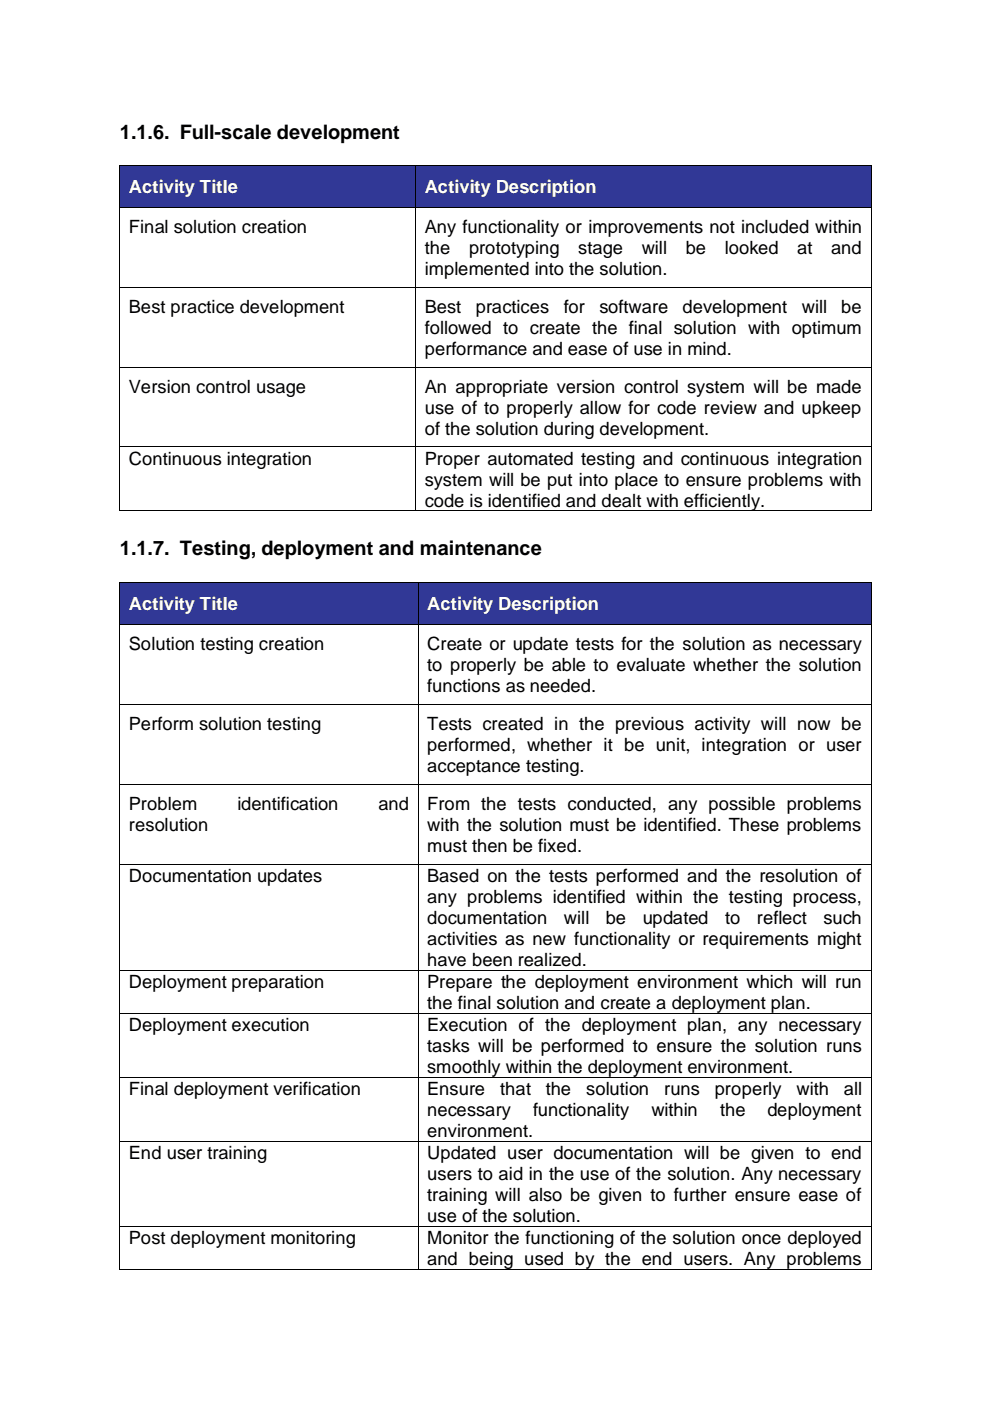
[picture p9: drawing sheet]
<svg xmlns="http://www.w3.org/2000/svg" width="210mm" height="297mm" viewBox="0 0 210 297" stroke-linecap="round" stroke-linejoin="round" font-family="sans-serif">
<defs><g id="words">
<g font-size="4.2">
<text x="25.4" y="29.4">1.1.6. Full-scale development</text>
<text x="25.4" y="117.8">1.1.7. Testing, deployment and maintenance</text>
</g>
<g font-size="3.9" fill="#fff">
<text x="27.3" y="40.9">Activity Title</text>
<text x="90.1" y="40.9">Activity Description</text>
<text x="27.3" y="129.4">Activity Title</text>
<text x="90.6" y="129.4">Activity Description</text>
</g>
<g font-size="3.9">
<text x="27.3" y="49.4">Final solution creation</text>
<text x="90.1" y="49.4">Any functionality or improvements not included within</text>
<text x="90.1" y="53.8">the</text>
<text x="99.5" y="53.8">prototyping</text>
<text x="122.7" y="53.8">stage</text>
<text x="136.2" y="53.8">will</text>
<text x="145.5" y="53.8">be</text>
<text x="153.8" y="53.8">looked</text>
<text x="169.1" y="53.8">at</text>
<text x="176.3" y="53.8">and</text>
<text x="90.1" y="58.3">implemented into the solution.</text>
<text x="27.3" y="66.3">Best practice development</text>
<text x="90.1" y="66.3">Best</text>
<text x="90.1" y="70.7">followed to create the final solution with optimum</text>
<text x="100.9" y="66.3">practices</text>
<text x="119.6" y="66.3">for</text>
<text x="127.2" y="66.3">software</text>
<text x="144.8" y="66.3">development</text>
<text x="170.1" y="66.3">will</text>
<text x="178.4" y="66.3">be</text>
<text x="90.1" y="75.3">performance and ease of use in mind.</text>
<text x="27.3" y="83.3">Version control usage</text>
<text x="90.1" y="83.3">An appropriate version control system will be made</text>
<text x="90.1" y="87.8">use of to properly allow for code review and upkeep</text>
<text x="90.1" y="92.3">of the solution during development.</text>
<text x="27.3" y="98.5">Continuous integration</text>
<text x="90.1" y="98.5">Proper automated testing and continuous integration</text>
<text x="90.1" y="103">system will be put into place to ensure problems with</text>
<text x="90.1" y="107.5">code is identified and dealt with efficiently.</text>
<text x="27.3" y="137.8">Solution testing creation</text>
<text x="90.6" y="137.8">Create or update tests for the solution as necessary</text>
<text x="90.6" y="142.3">to properly be able to evaluate whether the solution</text>
<text x="90.6" y="146.8">functions as needed.</text>
<text x="27.3" y="154.7">Perform solution testing</text>
<text x="90.6" y="154.7">Tests created in the previous activity will now be</text>
<text x="90.6" y="159.2">performed, whether it be unit, integration or user</text>
<text x="90.6" y="163.7">acceptance testing.</text>
<text x="27.3" y="171.7">Problem</text>
<text x="50.3" y="171.7">identification</text>
<text x="80.3" y="171.7">and</text>
<text x="90.6" y="171.7">From the tests conducted, any possible problems</text>
<text x="27.3" y="176.2">resolution</text>
<text x="90.6" y="176.2">with the solution must be identified. These problems</text>
<text x="90.6" y="180.7">must then be fixed.</text>
<text x="27.3" y="186.9">Documentation updates</text>
<text x="90.6" y="186.9">Based on the tests performed and the resolution of</text>
<text x="90.6" y="191.4">any problems identified within the testing process,</text>
<text x="90.6" y="195.9">documentation</text>
<text x="119.6" y="195.9">will</text>
<text x="128.5" y="195.9">be</text>
<text x="136.3" y="195.9">updated</text>
<text x="153.8" y="195.9">to</text>
<text x="160.5" y="195.9">reflect</text>
<text x="174.6" y="195.9">such</text>
<text x="90.6" y="200.3">activities as new functionality or requirements might</text>
<text x="27.3" y="209.4">Deployment preparation</text>
<text x="90.6" y="204.9">have been realized.</text>
<text x="90.6" y="209.4">Prepare the deployment environment which will run</text>
<text x="90.6" y="213.9">the final solution and create a deployment plan.</text>
<text x="27.3" y="218.6">Deployment execution</text>
<text x="90.6" y="218.6">Execution of the deployment plan, any necessary</text>
<text x="90.6" y="223">tasks will be performed to ensure the solution runs</text>
<text x="90.6" y="227.5">smoothly within the deployment environment.</text>
<text x="27.3" y="232.1">Final deployment verification</text>
<text x="90.6" y="232.1">Ensure</text>
<text x="106.1" y="232.1">that</text>
<text x="115.8" y="232.1">the</text>
<text x="124.3" y="232.1">solution</text>
<text x="140.9" y="232.1">runs</text>
<text x="151.7" y="232.1">properly</text>
<text x="168.9" y="232.1">with</text>
<text x="179" y="232.1">all</text>
<text x="90.6" y="236.6">necessary</text>
<text x="113.1" y="236.6">functionality</text>
<text x="138.2" y="236.6">within</text>
<text x="152.7" y="236.6">the</text>
<text x="162.8" y="236.6">deployment</text>
<text x="27.3" y="245.7">End user training</text>
<text x="90.6" y="241.1">environment.</text>
<text x="90.6" y="245.7">Updated user documentation will be given to end</text>
<text x="90.6" y="250.2">users to aid in the use of the solution. Any necessary</text>
<text x="90.6" y="254.6">training will also be given to further ensure ease of</text>
<text x="27.3" y="263.8">Post deployment monitoring</text>
<text x="90.6" y="259.1">use of the solution.</text>
<text x="90.6" y="263.8">Monitor the functioning of the solution once deployed</text>
<text x="90.6" y="268.2">and being used by the end users. Any problems</text>
</g>
</g></defs>
<g fill="#313896">
<path d="M25.5 35.1h62.6v8.7h-62.6z" fill-rule="evenodd"/>
<path d="M27.3 35.1h58.9v8.7h-58.9z" fill-rule="evenodd"/>
<path d="M88.2 35.1h96.5v8.7h-96.5z" fill-rule="evenodd"/>
<path d="M90.1 35.1h92.8v8.7h-92.8z" fill-rule="evenodd"/>
</g>
<g fill="#000">
<path d="M25.3 34.9h.2v.2h-.2z" fill-rule="evenodd"/>
<path d="M25.3 34.9h.2v.2h-.2z" fill-rule="evenodd"/>
<path d="M88.1 34.9h.1v.2h-.1z" fill-rule="evenodd"/>
<path d="M184.7 34.9h.1v.2h-.1z" fill-rule="evenodd"/>
<path d="M184.7 34.9h.1v.2h-.1z" fill-rule="evenodd"/>
<path d="M25.3 43.8h.2v.2h-.2z" fill-rule="evenodd"/>
<path d="M88.1 43.8h.1v.2h-.1z" fill-rule="evenodd"/>
<path d="M184.7 43.8h.1v.2h-.1z" fill-rule="evenodd"/>
<path d="M25.3 60.8h.2v.2h-.2z" fill-rule="evenodd"/>
<path d="M25.3 77.7h.2v.2h-.2z" fill-rule="evenodd"/>
<path d="M88.1 60.8h.1v.2h-.1z" fill-rule="evenodd"/>
<path d="M88.1 77.7h.1v.2h-.1z" fill-rule="evenodd"/>
<path d="M184.7 60.8h.1v.2h-.1z" fill-rule="evenodd"/>
<path d="M184.7 77.7h.1v.2h-.1z" fill-rule="evenodd"/>
<path d="M25.3 94.7h.2v.1h-.2z" fill-rule="evenodd"/>
<path d="M88.1 94.7h.1v.1h-.1z" fill-rule="evenodd"/>
<path d="M184.7 94.7h.1v.1h-.1z" fill-rule="evenodd"/>
<path d="M25.3 108.2h.2v.2h-.2z" fill-rule="evenodd"/>
<path d="M25.3 108.2h.2v.2h-.2z" fill-rule="evenodd"/>
<path d="M88.1 108.2h.1v.2h-.1z" fill-rule="evenodd"/>
<path d="M184.7 108.2h.1v.2h-.1z" fill-rule="evenodd"/>
<path d="M184.7 108.2h.1v.2h-.1z" fill-rule="evenodd"/>
</g>
<g fill="none" stroke="#000" stroke-width=".21">
<path d="M25.4 35.1v8.7M25.5 35h62.6M88.1 35.1v8.7M88.2 35h96.5M184.8 35.1v8.7M25.4 44v16.8M25.5 43.9h62.6M88.1 44v16.8M88.2 43.9h96.5M184.8 44v16.8M25.4 61v16.7M25.4 77.9v16.8"/>
<path d="M25.5 60.9h62.6M25.5 77.8h62.6M88.1 61v16.7M88.1 77.9v16.8M88.2 60.9h96.5M88.2 77.8h96.5M184.8 61v16.7M184.8 77.9v16.8M25.4 94.8v13.4M25.5 94.7h62.6M88.1 94.8v13.4M88.2 94.7h96.5"/>
<path d="M184.8 94.8v13.4M25.5 108.3h62.6M88.2 108.3h96.5"/>
</g>
<g fill="#313896">
<path d="M25.5 123.6h63.1v8.6h-63.1z" fill-rule="evenodd"/>
<path d="M27.3 123.6h59.4v8.6h-59.4z" fill-rule="evenodd"/>
<path d="M88.8 123.6h95.9v8.6h-95.9z" fill-rule="evenodd"/>
<path d="M90.6 123.6h92.3v8.6h-92.3z" fill-rule="evenodd"/>
</g>
<g fill="#000">
<path d="M25.3 123.4h.2v.2h-.2z" fill-rule="evenodd"/>
<path d="M25.3 123.4h.2v.2h-.2z" fill-rule="evenodd"/>
<path d="M25.3 132.2h.2v.2h-.2z" fill-rule="evenodd"/>
<path d="M88.6 123.4h.2v.2h-.2z" fill-rule="evenodd"/>
<path d="M88.6 132.2h.2v.2h-.2z" fill-rule="evenodd"/>
<path d="M184.7 123.4h.1v.2h-.1z" fill-rule="evenodd"/>
<path d="M184.7 123.4h.1v.2h-.1z" fill-rule="evenodd"/>
<path d="M184.7 132.2h.1v.2h-.1z" fill-rule="evenodd"/>
<path d="M25.3 149.2h.2v.2h-.2z" fill-rule="evenodd"/>
<path d="M88.6 149.2h.2v.2h-.2z" fill-rule="evenodd"/>
<path d="M184.7 149.2h.1v.2h-.1z" fill-rule="evenodd"/>
<path d="M25.3 166.2h.2v.2h-.2z" fill-rule="evenodd"/>
<path d="M88.6 166.2h.2v.2h-.2z" fill-rule="evenodd"/>
<path d="M184.7 166.2h.1v.2h-.1z" fill-rule="evenodd"/>
<path d="M25.3 183.1h.2v.2h-.2z" fill-rule="evenodd"/>
<path d="M88.6 183.1h.2v.2h-.2z" fill-rule="evenodd"/>
<path d="M184.7 183.1h.1v.2h-.1z" fill-rule="evenodd"/>
<path d="M25.3 205.6h.2v.2h-.2z" fill-rule="evenodd"/>
<path d="M25.3 214.7h.2v.2h-.2z" fill-rule="evenodd"/>
<path d="M88.6 205.6h.2v.2h-.2z" fill-rule="evenodd"/>
<path d="M88.6 214.7h.2v.2h-.2z" fill-rule="evenodd"/>
<path d="M184.7 205.6h.1v.2h-.1z" fill-rule="evenodd"/>
<path d="M184.7 214.7h.1v.2h-.1z" fill-rule="evenodd"/>
<path d="M25.3 228.3h.2v.2h-.2z" fill-rule="evenodd"/>
<path d="M88.6 228.3h.2v.2h-.2z" fill-rule="evenodd"/>
<path d="M184.7 228.3h.1v.2h-.1z" fill-rule="evenodd"/>
<path d="M25.3 241.9h.2v.2h-.2z" fill-rule="evenodd"/>
<path d="M88.6 241.9h.2v.2h-.2z" fill-rule="evenodd"/>
<path d="M184.7 241.9h.1v.2h-.1z" fill-rule="evenodd"/>
<path d="M25.3 259.9h.2v.2h-.2z" fill-rule="evenodd"/>
<path d="M25.3 269h.2v.2h-.2z" fill-rule="evenodd"/>
<path d="M25.3 269h.2v.2h-.2z" fill-rule="evenodd"/>
<path d="M88.6 259.9h.2v.2h-.2z" fill-rule="evenodd"/>
<path d="M88.6 269h.2v.2h-.2z" fill-rule="evenodd"/>
<path d="M184.7 259.9h.1v.2h-.1z" fill-rule="evenodd"/>
<path d="M184.7 269h.1v.2h-.1z" fill-rule="evenodd"/>
<path d="M184.7 269h.1v.2h-.1z" fill-rule="evenodd"/>
</g>
<g fill="none" stroke="#000" stroke-width=".21">
<path d="M25.4 123.6v8.6M25.4 132.4v16.8M25.5 123.5h63.1M25.5 132.3h63.1M88.7 123.6v8.6M88.7 132.4v16.8M88.8 123.5h95.9M88.8 132.3h95.9M184.8 123.6v8.6M184.8 132.4v16.8M25.4 149.4v16.8M25.5 149.3h63.1"/>
<path d="M88.7 149.4v16.8M88.8 149.3h95.9M184.8 149.4v16.8M25.4 166.4v16.7M25.5 166.3h63.1M88.7 166.4v16.7M88.8 166.3h95.9M184.8 166.4v16.7M25.4 183.3v22.3M25.5 183.2h63.1M88.7 183.3v22.3M88.8 183.2h95.9"/>
<path d="M184.8 183.3v22.3M25.4 205.8v8.9M25.4 214.9v13.4M25.5 205.7h63.1M25.5 214.8h63.1M88.7 205.8v8.9M88.7 214.9v13.4M88.8 205.7h95.9M88.8 214.8h95.9M184.8 205.8v8.9M184.8 214.9v13.4M25.4 228.5v13.4"/>
<path d="M25.5 228.4h63.1M88.7 228.5v13.4M88.8 228.4h95.9M184.8 228.5v13.4M25.4 242.1v17.8M25.5 242h63.1M25.5 260h63.1M88.7 242.1v17.8M88.8 242h95.9M88.8 260h95.9M184.8 242.1v17.8M25.4 260.1v8.9"/>
<path d="M25.5 269.1h63.1M88.7 260.1v8.9M88.8 269.1h95.9M184.8 260.1v8.9"/>
</g>
<use href="#words"/>
</svg>
